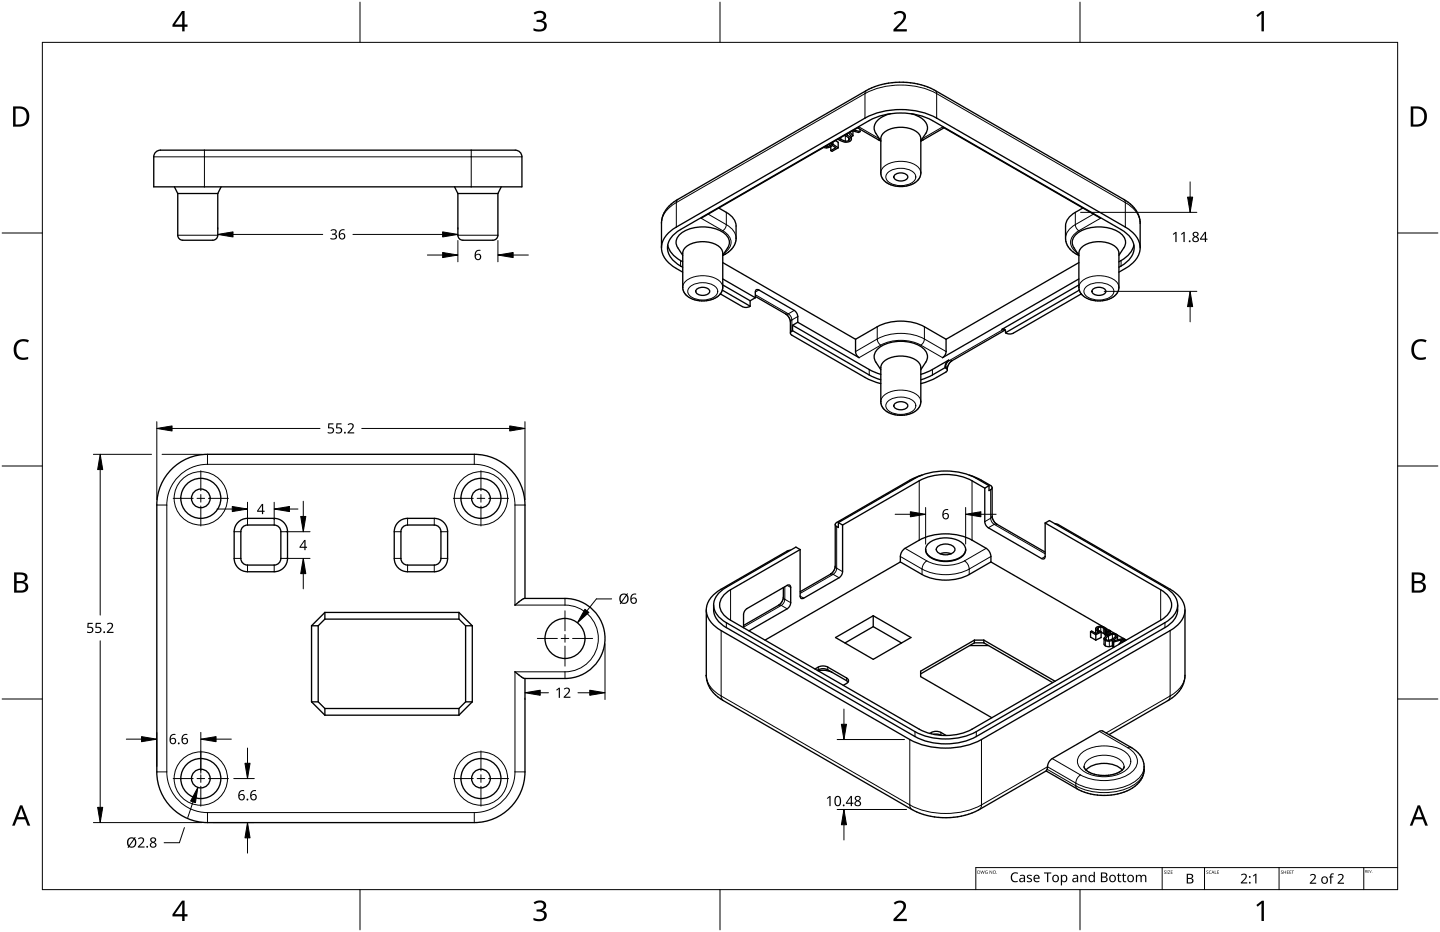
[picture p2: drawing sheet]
<svg xmlns="http://www.w3.org/2000/svg" width="432mm" height="279mm" viewBox="0 0 432 279" stroke-linecap="round" stroke-linejoin="round" font-family="sans-serif">
<g fill="none" stroke="#000" stroke-width=".4">
<path d="M254.5 39.9l.8 1.1M254.9 39.6l.9 1.1M255.6 39.2l1.8 .5 .5-.2M255.8 39.3v1.4M256 39l1.9 .5M257.2 38.3l6.9 4M257.6 38.1l-47.4 27.3M257.9 38.7v.8M264.9 39.9a8.7 8.7 0 0 1 10.4 0l.7 1.1 .1 .6v10.2a4.9 4.9 0 0 1-5.1 4.1l-3-.2a4.4 4.4 0 0 1-3.9-3.9v-10.2l.1-.6zM267 34.1a5.6 5.6 0 0 0-4.9 4.3l.3 1.2 1.7 2.7M273.2 34.1a5.6 5.6 0 0 1 4.9 4.3l-.3 1.2-1.7 2.7 7-4M282.6 38.1l47.4 27.3"/>
<path d="M46.7 45.6l1.4-.6h106.4a2 2 0 0 1 2 2v9h-110.4v-9zM52.3 56l1 2M53.3 58v12.5a1.5 1.5 0 0 0 1.5 1.5h9a1.5 1.5 0 0 0 1.5-1.5v-12.5M53.3 58h12M66.3 56l-1 2M136.3 56l1 2M137.3 58v12.5a1.5 1.5 0 0 0 1.5 1.5h9a1.5 1.5 0 0 0 1.5-1.5v-12.5M137.3 58h12M150.3 56l-1 2M249.1 43.9v1.2M249.1 43.9a2.44 2.44 0 0 1-2.1 .3M249.1 43.9l.5-.3 1 .7-1.5 .8"/>
<path d="M249.4 42.8v.5M249.4 43.3l-.9 .6h-1M249.8 42.6v.6M249.8 43.2l1.5 1.1M249.8 43.2l-.4 .1M250.6 42.1l.7 .6v1.6M251.3 41.7l.2 .2a2.85 2.85 0 0 0 3.7 .1l.1-.2M251.3 44.3l-1.8 1.1-.4-.3M253.3 40.6l.4 .2a.96 .96 0 0 1 .9 1.2 2.66 2.66 0 0 1-2.9-.5M253.7 40.3l.1 .1a2.32 2.32 0 0 1 1.5 1.4M255.3 40.9v.9M255.8 40.7l-.5 .3"/>
<path d="M268.3 52.4a2.87 2.87 0 0 1 3.8 .3 1.3 1.3 0 0 1-1.4 1.5l-1.6-.1a1 1 0 0 1-1-.6 1 1 0 0 1 .2-1.1zM198.4 74.3v-7.4a8.5 8.5 0 0 1 4.8-7.1l57.3-33 2.1-.9 2.5-.7 5.2-.6 5.1 .6 2.5 .8 2.1 .9 57.4 33.1a8.3 8.3 0 0 1 4.5 6.9v7.4M200.2 73.5a7.6 7.6 0 0 0 4.5 5M204.7 76.5l-1.5-2.2a3.1 3.1 0 0 1 1.1-4.4 11.6 11.6 0 0 1 13.5 .6 2.91 2.91 0 0 1 .4 3.8l-1.5 2.2M215.5 62.4l2.3 1.3a5 5 0 0 1 2.9 4v3.7M216.7 78.7l39.8 23M220.7 71.4a5.7 5.7 0 0 1-3.2 4.8l-.8 .4M323.5 76.5l-1.5-2.2a3.1 3.1 0 0 1 1.1-4.4 11.6 11.6 0 0 1 13.5 .6 2.91 2.91 0 0 1 .4 3.8l-1.5 2.2M323.5 78.7l-39.8 23M324.7 62.4l-2.3 1.3a5 5 0 0 0-2.9 4v3.7a5.7 5.7 0 0 0 3.3 4.8l.7 .4M340 73.5a7.6 7.6 0 0 1-4.5 5M204.7 80.1a6.9 6.9 0 0 1-4.5-6.5 7.1 7.1 0 0 1 3.9-4.8l56.5-32.7a20.9 20.9 0 0 1 19 0l56.6 32.7a6.1 6.1 0 0 1 3.7 6.8 8.3 8.3 0 0 1-4.4 4.5"/>
<path d="M204.7 81.6l-1.9-1.1a7 7 0 0 1-4.2-7.8l.7-1.4 1.1-1.4 2.4-1.8 56.6-32.7a23.8 23.8 0 0 1 21.5 0l56.5 32.7a7 7 0 0 1 4.3 7.7l-.7 1.5-1.1 1.4-1.6 1.2-2.8 1.7M208.9 86.7a2.87 2.87 0 0 1 3.8 .3 1.3 1.3 0 0 1-1.4 1.5l-1.6-.1a1 1 0 0 1-1-.6 1 1 0 0 1 .2-1.1zM216 88.1l6.6 3.8a2.34 2.34 0 0 0 2.3-.1M216.6 87l8.3 4.8M216.6 87l-.6 1.1M216.6 86.9l.1-11a4 4 0 0 0-3.9-3.2 8 8 0 0 0-7.7 2l-.4 1.2v10.3a4.9 4.9 0 0 0 5.3 4l2.3-.1a6 6 0 0 0 3.7-2M216.6 86.9v.1M216.7 83.6l9.8 5.7M216.7 85.4l8.2 4.8M224.9 90.2v1.6M226.5 88.9l9.2 5.3a3.2 3.2 0 0 1 1.3 2.3v3.4M226.5 89.3v-2l.3-.4 .5-.1 10.9 6.3a2.34 2.34 0 0 1 1 1.8v1.7"/>
<path d="M226.5 89.3l-1.6 .9M237.7 99.1l22.9 13.3 3.5 1.5M237.7 99.1l-.7 .8 .5 .6 22.5 13 4.1 1.5M237.7 97.5l22.9 13.3 3.5 1.4M237.7 97.5v1.6M239.2 96.6l18.4 10.6a2.34 2.34 0 0 1-1.1-1.8v-3.7M239.2 96.6l-1.5 .9M301.4 98.9l-16 9.3a3.2 3.2 0 0 0-1.3 2.3v.4M323.5 83.6l-40.9 23.6a2.34 2.34 0 0 0 1.1-1.8v-3.7M323.5 85.4l-23 13.3 .5-.1 .4 .2 .1 1M323.6 87l.6 1.1M323.6 87l-.1-11.1a4 4 0 0 1 3.9-3.2 8 8 0 0 1 7.7 2l.4 1.2v10.2a4.9 4.9 0 0 1-5.1 4.1l-3-.2a5.7 5.7 0 0 1-3.2-1.9"/>
<path d="M323.7 87l-22.2 12.8M324.2 88.1l-20.4 11.8a2.34 2.34 0 0 1-2.3-.1M327.7 86.7a2.87 2.87 0 0 1 3.8 .3 1.3 1.3 0 0 1-1.4 1.5l-1.6-.1a1 1 0 0 1-1-.6 1 1 0 0 1 .2-1.1zM256.5 101.7l6.5-3.7a15.6 15.6 0 0 1 14.2 0l6.5 3.7M264.1 110.8l-1.5-2.2a3.1 3.1 0 0 1 1.1-4.4 11.6 11.6 0 0 1 13.5 .6 2.91 2.91 0 0 1 .4 3.8l-1.5 2.2M264.9 108.5a8.7 8.7 0 0 1 10.4 0l.7 1.1 .1 .6v10.2a4.9 4.9 0 0 1-5.1 4.1l-3-.2a4.4 4.4 0 0 1-3.9-3.9v-10.2l.1-.6zM283.4 110.2a2.38 2.38 0 0 1 1.1-2.2l-5.4 3.1-3 1.1M283.4 110.2l-4.3 2.5-3 1.2M283.4 110.2l.7 .7-.5 .7-4 2.2-3.5 1.2M268.3 121a2.87 2.87 0 0 1 3.8 .3 1.3 1.3 0 0 1-1.4 1.5l-1.6-.1a1 1 0 0 1-1-.6 1 1 0 0 1 .2-1.1zM71.4 156.6a4 4 0 0 1 2.8-1.2h8a4 4 0 0 1 4 4v8a4 4 0 0 1-4 4h-8a4 4 0 0 1-4-4v-8a4 4 0 0 1 1.2-2.8zM72.8 158l1.4-.6h8a2 2 0 0 1 2 2v8a2 2 0 0 1-2 2h-8a2 2 0 0 1-2-2v-8z"/>
<path d="M119.4 156.6a4 4 0 0 1 2.8-1.2h8a4 4 0 0 1 4 4v8a4 4 0 0 1-4 4h-8a4 4 0 0 1-4-4v-8a4 4 0 0 1 1.2-2.8zM120.8 158l1.4-.6h8a2 2 0 0 1 2 2v8a2 2 0 0 1-2 2h-8a2 2 0 0 1-2-2v-8zM250.5 157.2v12.5a3.2 3.2 0 0 1-1.4 2.4M251.4 156.7l1.3 .7M252.7 157.4v14a2.34 2.34 0 0 1-1.1 1.8l-10.6 6.1-.8 .1-.3-.7v-13.9M276.5 142.4l-3.7 1.6-21.9 12.6-.4 .4v.5l.9 .6v-1.4M290.6 142.4l2.7 1.1 4 2.2 .2 .7-.9 .7v-1.5M295.3 146.3l-3.8-2.2a17.5 17.5 0 0 0-15.9 0l-22.9 13.3M295.3 146.3v10.1a2.34 2.34 0 0 0 1.1 1.8l16.5 9.4 .4-.2 .1-.6v-10M296.6 145.6l-3.8-2.2a20.3 20.3 0 0 0-18.4 0l-23 13.3M296.6 145.6l-1.3 .7M297.5 146.2v8.5a3.2 3.2 0 0 0 1.4 2.4l14.5 8.4"/>
<path d="M313.4 156.8l1.3-.7 34.6 20a6 6 0 0 1 3.6 6.6l-.6 1.2-.9 1.2-2.1 1.6-56.5 32.6a20.3 20.3 0 0 1-18.4 0l-56.6-32.6a6 6 0 0 1-3.6-6.6l.6-1.3 .9-1.2 2.1-1.5 20.9-12.1 1.2 .8M313.4 156.8l34.6 20a4.9 4.9 0 0 1 2.8 6.4l-1.4 1.8-1.4 .9-56.5 32.7a17.5 17.5 0 0 1-15.9 0l-56.5-32.7a4.9 4.9 0 0 1-2.8-6.4l1.4-1.7 1.4-1 20.8-12M316.3 157l1 .2 33.6 19.4a7 7 0 0 1 4.2 7.8l-.7 1.4-1.1 1.4-2.4 1.8-56.6 32.7a23.8 23.8 0 0 1-21.5 0l-56.6-32.7a7 7 0 0 1-4.2-7.7l1.2-2.2 2.1-1.9 20.7-12 1-.3M157.4 179.4v-28a15.2 15.2 0 0 0-15.2-15.2h-80a15.2 15.2 0 0 0-15.2 15.2v80a15.2 15.2 0 0 0 15.2 15.2h80a15.2 15.2 0 0 0 15.2-15.2v-28M234.9 176.2v2.8a3.2 3.2 0 0 1-1.4 2.4l-10.5 6.1M249.1 172.1l-9.2 5.3M249.1 172.1h.1M270 168.5v-1.7a3.1 3.1 0 0 1 1.4-2.4l4.2-2.5a17.5 17.5 0 0 1 15.9 0l4.2 2.5a3.1 3.1 0 0 1 1.4 2.4v1.7M270 168.5l6.5 3.7a15.6 15.6 0 0 0 14.1 0l6.5-3.7M270 168.5l-40.6 23.4M277.6 164.7a3.4 3.4 0 0 0 2.9 3.2 8.1 8.1 0 0 0 8.7-1.8l.4-1.4M278.4 163a8.7 8.7 0 0 1 10.3 0 2.6 2.6 0 0 1-1.3 4.4 8.9 8.9 0 0 1-9-.9 2.28 2.28 0 0 1 0-3.5z"/>
<path d="M281.1 163.9a3.8 3.8 0 0 1 5.2 .4 1.74 1.74 0 0 1-2 2 2.96 2.96 0 0 1-3.5-1.6zM281.9 166a4.5 4.5 0 0 1 3.3 0M297.1 168.5l33.7 19.4M93.4 187.6h2M93.4 187.6v22.8M95.4 187.6v22.8M97.4 185.6l-2 2M97.4 183.6v2M97.4 183.6h40.2M97.4 183.6l-4 4M97.4 185.6h40.2M137.6 183.6v2"/>
<path d="M137.6 185.6l2 2M137.6 183.6l4 4M139.6 187.6h2M139.6 187.6v22.8M141.6 187.6v22.8M154.4 181.4h.1M154.4 181.4l2.8-2h12.2a12 12 0 0 1 12 12 12 12 0 0 1-12 12h-12.2l-2.8-2M211.8 182.8v19.7a8.9 8.9 0 0 0 5.1 7.5l56.7 32.8 2.5 1.1 2.7 .8 3.1 .4h3.5l3.4-.6 2.9-.9 22-12.5 .4-.7a3.4 3.4 0 0 1 1.4-3l14.7-8.3 8.9 5a6.9 6.9 0 0 1 4 5.8v.8a7.7 7.7 0 0 1-6 6.8l-2.4 .6-2.8 .3h-2.8l-2.7-.5-3-1.2-9.7-5.6M214 181.4a6.5 6.5 0 0 0 3.8 6.7l56.6 32.7a20.3 20.3 0 0 0 18.4 0l56.5-32.7a6.5 6.5 0 0 0 3.8-6.7M223 188.2v-3.9a2.35 2.35 0 0 1 1-1.9l12.3-7h.5l.3 .4v4.9a2.34 2.34 0 0 1-1.1 1.8l-11.4 6.6M250.5 191.1l11.4-6.5 11.3 6.5-11.3 6.6zM261.9 187.9l-8.5 4.9"/>
<path d="M261.9 187.9l8.4 4.9M261.9 184.6v3.3M290.8 193.5h5.6M292.2 191.9l-16.1 9.3v1.6l21.3 12.4M292.2 192.7h2.8M292.2 191.9h2.8M292.2 192.7l-16.1 9.3M292.2 191.9v.8M295 191.9l21.4 12.3M295 191.9v.8M295 192.7l20.7 11.9M327 189.4v1.6l1.6 .9"/>
<path d="M327 189.4l.3-.2 1.3 .7M327 189.4l1.6 .9M328.5 188.5v1.4M328.6 188.5l.2 .4 .8 .5-1 .5M328.6 190.3v1.6M330.2 189.5v1.6l-1.6 .8M330.2 189.5l-1.6 .8M330.2 189.6l.8 .4 .5 .5M330.8 187.9a1.65 1.65 0 0 0-2.3 .6M330.8 187.9l.8 .4M331.1 191.5v1.6a1.75 1.75 0 0 0 2.5 .5M331.5 188.8l-.3-.3a1.27 1.27 0 0 0-2.1 .2l1.1 .8"/>
<path d="M331.5 188.8v1.7M331.5 188.3l1.1 .7M331.6 188.3l.2 .3M331.7 191.2l.2-.2a2.31 2.31 0 0 1 2.7-.6 1.93 1.93 0 0 1-1.8 1.5l-.4 .1a.53 .53 0 0 1-.7-.1 .53 .53 0 0 1 0-.7zM331.8 188.6v1.7l-.3 .2M331.8 188.6l-.3 .2M332.2 189.2v1.2M332.2 190.4l-.8 .5-.3 .6M332.6 189l.4 .2M332.6 189l-.4 .2M333 189.2l1.4 .8M333 189.2a.47 .47 0 0 1-.8 0"/>
<path d="M333 189.2v.8M333 190l-.8 .4M333 190l1.2-.1 .8 .4M333.6 192.2v1.7l.3 .2v-1.6M333.6 192.2l.3 .3M335 190.3l2.7 1.6M335 190.3l.1 .3M335.1 190.6a2.78 2.78 0 0 1-4 1.1v-.2M335.1 190.6v1.2M336.7 191.7l-1.2 1.5M336.7 191.7l-2.8 .8M336.7 191.7h.1"/>
<path d="M336.8 191.4l-3.2 .8M337.2 192.2v-.6l-.7 1M355.3 182.8v19.6a9 9 0 0 1-5 7.6l-17.8 10.2M93.4 210.4l4 4M93.4 210.4h2M95.4 210.4l2 2M97.4 212.4v2M97.4 214.4h40.2M97.4 212.4h40.2M137.6 212.4v2M139.6 210.4l-2 2M139.6 210.4h2"/>
<path d="M141.6 210.4l-4 4M154.4 201.4h.1M244.4 200.6a3.6 3.6 0 0 1 3.5-.8l6 3.4a.86 .86 0 0 1 .5 .9 .86 .86 0 0 1-.5 .8l-1 .6M245.1 201a3.1 3.1 0 0 1 3.1-.2l6.1 3.7M245.3 201.1a6.3 6.3 0 0 1 4.3 .5M278.8 219.9a3.2 3.2 0 0 1 3.3-.3l1.6 .9M280 220.1h1.1l1.1 .3M325.1 229.9l.6 1M336.5 230.9a8.4 8.4 0 0 0-10.9 0M337.1 229.9l-.5 .9-1.1 .7-1.5 .6-1.8 .3-3.6-.2-1.6-.5-1.3-.8"/>
<circle cx="60.2" cy="149.4" r="2.8"/>
<circle cx="60.2" cy="149.4" r="6"/>
<circle cx="144.2" cy="149.4" r="2.8"/>
<circle cx="144.2" cy="149.4" r="6"/>
<circle cx="169.4" cy="191.4" r="6"/>
<circle cx="60.2" cy="233.4" r="2.8"/>
<circle cx="60.2" cy="233.4" r="6"/>
<circle cx="144.2" cy="233.4" r="2.8"/>
<circle cx="144.2" cy="233.4" r="6"/>
</g>
<g fill="none" stroke="#000" stroke-width=".3">
<path d="M257.6 38.1l6.1 3.5M259.4 28.1a23.8 23.8 0 0 1 21.5 0M259.4 28.1l-56.6 32.6M259.4 28.1v7.3M259.8 27.1l-.4 1M280.5 27.1l.4 1M280.9 28.1v7.3M280.9 28.1l56.5 32.6M282.6 38.1l-6 3.5M46.1 47h110.4M61.3 45v11M141.3 45v11"/>
<path d="M203.2 59.8l-.4 .9M248.8 43.1v.6M252.1 41.2v.5M253.5 40.7v1.6M254.1 40.1v.5M254.5 41.3v.9M255.3 40.9v.7M263.4 41.9h.5M266.4 51.6a6.4 6.4 0 0 1 7.9 .4 1.89 1.89 0 0 1-1 2.9 6.4 6.4 0 0 1-7.3-.8 1.7 1.7 0 0 1 .4-2.5zM276.1 51.8a4 4 0 0 0-3.9-3.2 8 8 0 0 0-7.7 2l-.4 1.2M276.9 41.9h-.6M337 59.8l.4 .9"/>
<path d="M53.3 70.5h12M137.3 70.5h12M202.8 60.7a7.8 7.8 0 0 0-4.4 6.2M202.8 60.7v7.4M204.1 78.1v1.6M210.2 65.4l6.5 3.8M212.3 64.2l5.5 3.1M216.7 69.2a3.6 3.6 0 0 1 1.8 5.4l-1.3 1.2M217.5 76.2h-.6M217.8 67.3a5 5 0 0 1 2.9 4.1M217.8 63.7v3.6M217.8 67.3a2.34 2.34 0 0 1-1.1 1.9"/>
<path d="M322.4 63.7v3.6M322.4 67.3a4.8 4.8 0 0 0-2.9 4.1M322.4 67.3a2.34 2.34 0 0 0 1.1 1.9M322.8 76.2h.5M323.5 69.2a3.6 3.6 0 0 0-1.8 5.4l1.3 1.2M327.9 64.2l-5.5 3.1M330 65.4l-6.5 3.8M336.2 78.1v1.6M337.4 60.7v7.4M337.4 60.7a7.8 7.8 0 0 1 4.5 6.2M207 85.9a6.4 6.4 0 0 1 7.9 .4 1.89 1.89 0 0 1-1 2.9 6.4 6.4 0 0 1-7.3-.8 1.7 1.7 0 0 1 .4-2.5zM216.7 86.1a4 4 0 0 0-3.9-3.2 8 8 0 0 0-7.7 2l-.4 1.2"/>
<path d="M226.5 88.4l9.9 5.7M227.6 86.9l-1.1 .6M236.4 94.1l-.8 .1M236.4 94.1a2.35 2.35 0 0 1 1.1 1.8M237.5 95.9l-.5 .6M237.5 95.9v3.4M238.2 93.1l-1.8 1M239.2 94.9l-1.7 1M263 98v3.6M277.2 98v3.6M300.5 98.7l.2 .2M300.7 98.9l-16 9.2"/>
<path d="M300.7 98.9h.7M301.3 98.7l-.6 .2M325.8 85.9a6.4 6.4 0 0 1 7.9 .4 1.89 1.89 0 0 1-1 2.9 6.4 6.4 0 0 1-7.3-.8 1.7 1.7 0 0 1 .4-2.5zM335.5 86.1a4 4 0 0 0-3.9-3.2 8 8 0 0 0-7.7 2l-.4 1.2M260.6 110.8v1.6M263 101.6a2.34 2.34 0 0 0 1.1 1.9M263 101.6a15.6 15.6 0 0 1 14.2 0M263 101.6l-6.5 3.8M264.1 103.5l-6.5 3.7M264.1 103.5a13.3 13.3 0 0 1 12 0M276.1 103.5l6.5 3.7M277.2 101.6l6.5 3.8"/>
<path d="M277.2 101.6a2.34 2.34 0 0 1-1.1 1.9M279.6 110.8v1.6M283.4 109.8l.2 .1M283.6 109.9l.5 .6M283.6 109.9v.4M284.5 108l.2 .1M284.7 108.1a2.34 2.34 0 0 0-1.1 1.8M284.7 108.1l.7 .1M62.2 139.2a12.2 12.2 0 0 0-12.2 12.2M62.2 139.2h80M62.2 136.2v3M142.2 136.2v3"/>
<path d="M142.2 139.2a12.2 12.2 0 0 1 12.2 12.2M266.4 120.2a6.4 6.4 0 0 1 7.9 .4 1.89 1.89 0 0 1-1 2.9 6.4 6.4 0 0 1-7.3-.9 1.7 1.7 0 0 1 .4-2.4zM276.1 120.4a4 4 0 0 0-3.9-3.2 8 8 0 0 0-7.7 2l-.4 1.2M47 151.4h3M50 151.4v80M70.2 159.4h2M74.2 155.4v2M82.2 155.4v2M84.2 159.4h2M118.2 159.4h2M122.2 155.4v2M130.2 155.4v2"/>
<path d="M132.2 159.4h2M154.4 151.4v30h15M154.4 151.4h3M250.9 157.9v12.4M275.6 144.1v17.8M291.5 144.1v17.8M297.1 155.4l-1.8 1M297.1 146.8v8.6M297.1 155.4a2.34 2.34 0 0 0 1 1.8M297.5 154.7l-.4 .7M298.1 157.2l15.3 8.8M298.1 157.2l-1.7 1"/>
<path d="M298.9 157.1l-.8 .1M70.2 167.4h2M74.2 169.4v2M82.2 169.4v2M84.2 167.4h2M118.2 167.4h2M122.2 169.4v2M130.2 169.4v2M132.2 167.4h2M169.4 179.4v2M219.1 176.8v9.1M234.9 179l.4 .7"/>
<path d="M235.3 179.7a2.34 2.34 0 0 1-1 1.8M235.3 175.9v3.8M235.3 179.7l1.8 1M236 175.5l1.1 .6M239.9 178.7l1.1 .6M249.1 172.1l.7 .1M249.8 172.2l-9.9 5.7M249.8 172.2l1.8 1M250.5 169.7l.4 .6M250.9 170.3a2.34 2.34 0 0 1-1.1 1.9M250.9 170.3l1.8 1.1M270 166.8l6.5 3.8"/>
<path d="M271.4 164.4l6.5 3.7M276.5 170.6a15.6 15.6 0 0 0 14.1 0M276.5 170.6v1.6M277.9 168.1a3.1 3.1 0 0 0-1.4 2.5M289.2 168.1a12.5 12.5 0 0 1-11.3 0M289.2 168.1a3.1 3.1 0 0 1 1.4 2.5M290.6 170.6v1.6M295.7 164.4l-6.5 3.7M297.1 166.8l-6.5 3.8M313.4 166.8l-1.1 .6M348 176.8v9.1M169.4 181.4a10 10 0 0 1 10 10 10 10 0 0 1-10 10"/>
<path d="M216.2 189v19.6M217.8 186.7v1.4M233.5 181.4l.8 .1M234.3 181.5l1.7 1M234.3 181.5l-11.3 6.5M245.4 200v.8M248.2 200v.8M328.6 188.5v1.4M329.1 189.1v.6M329.4 188.2v.7M330.1 188v1.3M330.9 188.2v1.7"/>
<path d="M331.2 188.5v1.7M331.5 192v1.6M331.6 191.3v.3M332.3 189.4v.9M332.4 190.7v1.2M332.6 189.4v.8M332.6 192.2v1.6M332.8 189.3v.8M333.6 190.2v1.3M334.1 191.7v.4M334.4 190.3v.7M335.1 190.8v1"/>
<path d="M336.1 191.9v.5M349.3 186.7v1.4M350.9 189v19.6M169.4 201.4h-15v30M169.4 201.4v2M211.8 202.4a7.5 7.5 0 0 0 4.4 6.2M216.2 208.6l56.6 32.7M216.2 208.6l.2 .9 .5 .5M253.9 203.2v.9M274.4 219.3v1.5M279.3 219.6v.4M282.1 219.6v.8"/>
<path d="M292.8 219.3v1.5M329.7 219.3l8.4 4.9M350.9 208.6l-19.2 11.1M350.9 208.6l-.2 .9-.4 .5M355.3 202.4a7.5 7.5 0 0 1-4.4 6.2M47 231.4h3M50 231.4a12.2 12.2 0 0 0 12.2 12.2M154.4 231.4h3M154.4 231.4a12.2 12.2 0 0 1-12.2 12.2M272.8 221.7v19.6M294.3 221.7v19.6M314 230.6l8.6 5"/>
<path d="M315.5 227.4l8.5 4.9M322.6 235.6l.4 .9M322.6 234.8v.8M322.6 234.8l-8.5-4.9-19.8 11.4M324 226.1a11.4 11.4 0 0 1 14.2 0 3.3 3.3 0 0 1-1.5 5.4 11.7 11.7 0 0 1-12.7-1.1 2.97 2.97 0 0 1 0-4.3zM324 232.3a3.1 3.1 0 0 0-1.4 2.5M325.1 229.9a4.7 4.7 0 0 1 4.9-3.4 7.4 7.4 0 0 1 6.7 2.2l.4 1.2M338.1 224.2a4.3 4.3 0 0 1 2.2 6.3 12.5 12.5 0 0 1-11 3.4l-3.2-.7-2.1-.9M339.1 224.1l-1 .1M343.1 230.7a6.9 6.9 0 0 1-5.2 5.7 18.9 18.9 0 0 1-15.3-.8M343.1 229.9a5.4 5.4 0 0 1-3.1 4.6 18.6 18.6 0 0 1-17.4 .3M62.2 243.6h80"/>
<path d="M62.2 243.6v3M142.2 243.6v3M272.8 241.3l.2 .8 .4 .6M272.8 241.3a23.8 23.8 0 0 0 21.5 0M294.3 241.3l-.2 .8-.4 .6"/>
<circle cx="60.2" cy="149.4" r="8"/>
<circle cx="144.2" cy="149.4" r="8"/>
<circle cx="60.2" cy="233.4" r="8"/>
<circle cx="144.2" cy="233.4" r="8"/>
</g>
<g fill="none" stroke="#000" stroke-width=".3">
<path d="M51.9 149.4h6M59.1 149.4h2.3M60.2 141.1v6M60.2 148.3v2.2M60.2 151.7v6M62.5 149.4h6M135.9 149.4h6M143.1 149.4h2.3M144.2 141.1v6M144.2 148.3v2.2M144.2 151.7v6M146.5 149.4h6"/>
<path d="M161.1 191.4h6M168.3 191.4h2.3M169.4 183.1v6M169.4 190.3v2.2M169.4 193.7v6M171.7 191.4h6M51.9 233.4h6M59.1 233.4h2.3M60.2 225.1v6M60.2 232.3v2.2M60.2 235.7v6M62.5 233.4h6"/>
<path d="M135.9 233.4h6M143.1 233.4h2.3M144.2 225.1v6M144.2 232.3v2.2M144.2 235.7v6M146.5 233.4h6"/>
</g>
<g fill="none" stroke="#000" stroke-width=".3">
<path d="M356.9 54.5v4.6M65.3 68.2v.5M69.9 70.3h26.9M105.8 70.3h26.9M128.2 76.5h4.5M137.3 68.2v.5M137.3 72.1v6.4M149.3 72.1v6.4M153.9 76.5h4.5M324 63.7h34.9M331.1 87.3h27.8M356.9 91.9v4.6"/>
<path d="M28 136.2h17.4M47 126.4v23.4M48.6 136.2h12M51.6 128.4h44.4M108.5 128.4h44.3M157.4 126.4v23.4M30 140.8v43.6M65.1 152.6h4.5M74.2 150.6v5.2M82.2 150.6v5.2M85.8 159.4h7.2M86.8 152.6h2.5"/>
<path d="M90.9 150.3v4.5M268.4 154.2h4.6M277.6 152.1v11M289.6 152.1v11M294.1 154.2h4.6M85.8 167.4h7.2M90.9 172v4.5M183.4 179.5h-4.6l-2.8 3.6M30 192.1v49.9M181.4 193v16.7M47 219.6v10.2M60.2 219.6v12.2"/>
<path d="M157.4 209.3v.4M162 207.7h2.5M173.3 207.7h3.5M253.1 212.6v4.5M37.9 221.6h4.5M64.8 221.6h4.6M70.1 233.4h6.1M74.2 224.3v4.5M251 221.7h20.2M28 246.6h32.6M55.3 248.1l-1.5 4.5h-4.6M57.9 240.4l-1.6 4.7"/>
<path d="M63.8 246.6h12.4M74.2 251.2v4.5M251 242.7h20.8M253.1 247.2v4.6"/>
</g>
<g fill="#000" stroke="#000" stroke-width=".3">
<path d="M356.1 59.1h1.5l-.7 4.6zM65.3 70.3l4.6-.8v1.5zM132.7 75.7l4.6 .8-4.6 .7zM132.7 69.5l4.6 .8-4.6 .7zM149.3 76.5l4.6-.8v1.5zM356.9 87.3l.7 4.6h-1.5zM47 128.4l4.6-.7v1.5zM152.8 127.7l4.6 .7-4.6 .8zM30 136.2l.8 4.6h-1.5zM69.6 151.8l4.6 .8-4.6 .8zM82.2 152.6l4.6-.8v1.6zM90.2 154.8h1.5l-.8 4.6z"/>
<path d="M273 153.4l4.6 .8-4.6 .7zM289.6 154.2l4.5-.8v1.5zM90.9 167.4l.8 4.6h-1.5zM175.4 182.6l1.2 1-3.4 3.1zM157.4 207.7l4.6-.8v1.5zM176.8 206.9l4.6 .8-4.6 .7zM252.3 217.1h1.5l-.7 4.6zM42.4 220.8l4.6 .8-4.6 .8zM60.2 221.6l4.6-.8v1.6zM73.5 228.8h1.5l-.8 4.6zM29.3 242h1.5l-.8 4.6zM59.3 236.1l-.7 4.5-1.4-.4z"/>
<path d="M74.2 246.6l.8 4.6h-1.5zM253.1 242.7l.7 4.5h-1.5z"/>
</g>
<g fill="#000">
<path d="M99.1 69a1 1 0 0 1 1.2-.4 1 1 0 0 1 .6 1.2l-.5 .4a.86 .86 0 0 1 .7 1.1 .86 .86 0 0 1-1.2 .5l-.8-.1v-.4l.6 .2a.63 .63 0 0 0 1-.5 .63 .63 0 0 0-.9-.6h-.3v-.3a.63 .63 0 0 0 .9-.2 .63 .63 0 0 0-.1-.9l-1 .3zM351.7 70.2l.8-.7h.3v3.1h-.4l.1-2.7-.6 .5zM354.1 70.2l.8-.7h.3v3.1h-.3v-2.7l-.6 .5zM98.5 126.9h1.5v.3h-1.2l-.1 .9a1.04 1.04 0 0 1 1.5 1 1.04 1.04 0 0 1-1.6 .8l-.3-.1v-.3l.3 .1a.71 .71 0 0 0 1.2-.4 .71 .71 0 0 0-1-.8l-.5-.1zM100.9 126.9h1.5v.3h-1.2l-.1 .9a1.04 1.04 0 0 1 1.5 1 1.04 1.04 0 0 1-1.6 .8l-.3-.1v-.3l.4 .1a.71 .71 0 0 0 1.1-.5 .71 .71 0 0 0-1-.7l-.4-.1zM104.2 127.2a1.05 1.05 0 0 1 1.7 0 1.05 1.05 0 0 1-.4 1.6l-.8 .8h1.5v.3h-2v-.3l1.1-1.1a.72 .72 0 0 0 .3-1.1 .72 .72 0 0 0-1.2 .1zM26.3 186.7h1.5v.4h-1.2l-.1 .8a1.04 1.04 0 0 1 1.5 1 1.04 1.04 0 0 1-1.6 .8l-.3-.1v-.3l.4 .1a.71 .71 0 0 0 1.1-.4 .71 .71 0 0 0-1-.8l-.4-.1zM28.7 186.7h1.5v.4h-1.2v.8a1.04 1.04 0 0 1 1.4 1 1.04 1.04 0 0 1-1.5 .8l-.4-.1v-.3l.4 .1a.71 .71 0 0 0 1.1-.4 .71 .71 0 0 0-1-.8l-.4-.1zM32.1 187a1.05 1.05 0 0 1 1.7 0 1.05 1.05 0 0 1-.5 1.6l-.8 .8h1.5v.3h-2v-.3l1.1-1.1a.72 .72 0 0 0 .3-1.1 .72 .72 0 0 0-1.1 .1zM166.8 206.8l.8-.6h.3v3h-.4l.1-2.6-.6 .5zM169.1 206.5a1.05 1.05 0 0 1 1.7-.1 1.05 1.05 0 0 1-.5 1.7l-.8 .8h1.5v.3h-2v-.3l1.1-1.1a.72 .72 0 0 0 .3-1.2 .72 .72 0 0 0-1.1 .1zM41.4 251.4a1.05 1.05 0 0 1 1.7-.1 1.05 1.05 0 0 1-.5 1.7l-.8 .8h1.5v.3h-2v-.3l1.1-1.1a.72 .72 0 0 0 .4-1.2 .72 .72 0 0 0-1.2 .1z"/>
<path d="M247.9 239.3l.9-.7h.3v3.1h-.4v-2.7l-.6 .5z"/>
<path d="M102 69l.5-.2a.52 .52 0 0 1 .8 .3 1.03 1.03 0 0 0-1.4 1.1 .97 .97 0 0 1 1.5 .3 .97 .97 0 0 1-.5 1.4 .97 .97 0 0 1-1.3-.9v-1.1zM101.9 70.8a.66 .66 0 0 0 1.3 0 .66 .66 0 0 0-1.3 0z"/>
<path d="M142.7 75.2l.5-.3a.52 .52 0 0 1 .9 .3 1.03 1.03 0 0 0-1.4 1.2 .97 .97 0 0 1 1.5 .3 .97 .97 0 0 1-.6 1.4 .97 .97 0 0 1-1.2-.9v-1.1zM142.6 77a.7 .7 0 0 0 1.4 0 .7 .7 0 0 0-1.4 0z"/>
<path d="M357.7 69.8a.85 .85 0 0 1 1.3-.3 .85 .85 0 0 1 .1 1.3l-.3 .2a.9 .9 0 0 1 .6 1.2 .9 .9 0 0 1-1.3 .4 .82 .82 0 0 1-.6-.9 .82 .82 0 0 1 .6-.7l-.5-.6zM357.9 71.8a.6 .6 0 0 0 1.2 0 .6 .6 0 0 0-1.2 0zM358 70.3a.51 .51 0 0 0 1 0 .51 .51 0 0 0-1 0z"/>
<path d="M361.3 69.5h.3v2h.5v.4h-.5v.7h-.3v-.7h-1.5v-.3zM361.3 69.9l-1.1 1.6h1.1z"/>
<path d="M78.5 151.1h.4v2h.4v.3h-.4v.7h-.4v-.7h-1.4v-.3zM78.5 151.5l-1 1.6h1z"/>
<path d="M283 152.9l.5-.2a.52 .52 0 0 1 .8 .3 1.03 1.03 0 0 0-1.3 1.1 .97 .97 0 0 1 1.4 .3 .97 .97 0 0 1-.5 1.4 .97 .97 0 0 1-1.3-.9v-1.1zM282.9 154.7a.66 .66 0 0 0 1.3 0 .66 .66 0 0 0-1.3 0z"/>
<path d="M91.2 161.9h.4v2h.5v.3h-.5v.7h-.3v-.7h-1.5v-.3zM91.3 162.3l-1.1 1.6h1.1z"/>
<path d="M186.1 178.3l.8-.4 1 .2 .2-.3 .2 .2-.2 .3a1.56 1.56 0 0 1 .2 2.1 1.56 1.56 0 0 1-2 .4l-.2 .3-.2-.1 .2-.4a2.01 2.01 0 0 1 0-2.3zM187.9 178.6l-1.4 2a1.2 1.2 0 0 0 1.5-.4 1.2 1.2 0 0 0-.1-1.6zM186.4 178.5v.1a1.8 1.8 0 0 0-.1 1.7l1.4-1.9-.7-.1z"/>
<path d="M189.4 178.3l.5-.3a.52 .52 0 0 1 .9 .3 1.03 1.03 0 0 0-1.4 1.2 .97 .97 0 0 1 1.5 .2 .97 .97 0 0 1-.6 1.4 .97 .97 0 0 1-1.2-.8l-.1-1.2zM189.3 180.1a.7 .7 0 0 0 1.4 0 .7 .7 0 0 0-1.4 0z"/>
<path d="M51.3 220.3l.4-.2a.52 .52 0 0 1 .9 .3 1.03 1.03 0 0 0-1.4 1.1 .97 .97 0 0 1 1.5 .3 .97 .97 0 0 1-.5 1.4 .97 .97 0 0 1-1.3-.9v-1.1zM51.2 222.2a.66 .66 0 0 0 1.3 0 .66 .66 0 0 0-1.3 0z"/>
<path d="M54.8 220.3l.5-.2a.52 .52 0 0 1 .9 .3 1.03 1.03 0 0 0-1.4 1.1 .97 .97 0 0 1 1.5 .3 .97 .97 0 0 1-.6 1.4 .97 .97 0 0 1-1.2-.9v-1.1zM54.8 222.2a.66 .66 0 0 0 1.3 0 .66 .66 0 0 0-1.3 0z"/>
<path d="M71.9 237.2l.4-.3a.52 .52 0 0 1 .9 .3 1.03 1.03 0 0 0-1.4 1.2 .97 .97 0 0 1 1.5 .2 .97 .97 0 0 1-.5 1.4 .97 .97 0 0 1-1.3-.8v-1.2zM71.8 239a.66 .66 0 0 0 1.3 0 .66 .66 0 0 0-1.3 0z"/>
<path d="M75.4 237.2l.5-.3a.52 .52 0 0 1 .9 .3 1.03 1.03 0 0 0-1.4 1.2 .97 .97 0 0 1 1.5 .2 .97 .97 0 0 1-.6 1.4 .97 .97 0 0 1-1.2-.8v-1.2zM75.4 239a.66 .66 0 0 0 1.3 0 .66 .66 0 0 0-1.3 0z"/>
<path d="M256.4 238.9a.85 .85 0 0 1 1.3-.3 .85 .85 0 0 1 .1 1.3l-.3 .2a.9 .9 0 0 1 .6 1.2 .9 .9 0 0 1-1.3 .4 .82 .82 0 0 1-.6-.8 .82 .82 0 0 1 .6-.8l-.5-.6zM256.6 240.9a.6 .6 0 0 0 1.2 0 .6 .6 0 0 0-1.2 0zM256.7 239.4a.51 .51 0 0 0 1 0 .51 .51 0 0 0-1 0z"/>
<path d="M38.4 251.4l.9-.4 .9 .2 .2-.3 .3 .2-.2 .3a1.56 1.56 0 0 1 .2 2.1 1.56 1.56 0 0 1-2 .4l-.2 .3-.3-.1 .3-.4a2.01 2.01 0 0 1-.1-2.3zM40.3 251.7l-1.4 1.9a1.2 1.2 0 0 0 1.5-.3 1.2 1.2 0 0 0-.1-1.6zM38.8 251.6l-.1 .1a1.8 1.8 0 0 0 0 1.7l1.3-1.9-.6-.1z"/>
<path d="M45.2 251.3a.85 .85 0 0 1 1.2-.3 .85 .85 0 0 1 .1 1.3l-.2 .2a.9 .9 0 0 1 .5 1.2 .9 .9 0 0 1-1.3 .4 .82 .82 0 0 1-.6-.8 .82 .82 0 0 1 .6-.8l-.5-.5zM45.3 253.3a.6 .6 0 0 0 1.2 0 .6 .6 0 0 0-1.2 0zM45.4 251.8a.51 .51 0 0 0 1 0 .51 .51 0 0 0-1 0z"/>
<path d="M250.6 238.8a1.1 1.1 0 0 1 1.3 .1 1.1 1.1 0 0 1 .3 1.2 1.11 1.11 0 0 1-1 1.6 1.11 1.11 0 0 1-1-1.6zM250.8 239.1a1.66 1.66 0 0 0 .4 2.3 1.54 1.54 0 0 0 0-2.5z"/>
<path d="M255.1 238.6h.4v2h.4v.4h-.4v.7h-.4v-.7h-1.4v-.3zM255.1 239l-1.1 1.6h1.1z"/>
<circle cx="356.7" cy="72.3" r=".27"/>
<circle cx="103.4" cy="129.7" r=".27"/>
<circle cx="31.3" cy="189.5" r=".27"/>
<circle cx="53.6" cy="222.9" r=".27"/>
<circle cx="74.2" cy="239.7" r=".27"/>
<circle cx="44.1" cy="253.9" r=".27"/>
<circle cx="253" cy="241.5" r=".27"/>
</g>
<path d="M12.7 12.7h406.4v254h-406.4z" fill="none" stroke="#000" stroke-width=".3"/>
<path d="M107.9 .6v12.1M215.9 .6v12.1M323.8 .6v12.1M.6 69.9h12.1M419.1 69.9h12.1M.6 139.7h12.1M419.1 139.7h12.1M.6 209.6h12.1M419.1 209.6h12.1M107.9 266.7v12.1M215.9 266.7v12.1M323.8 266.7v12.1" fill="none" stroke="#000" stroke-width=".3"/>
<g fill="#000">
<path d="M160 3.9a2.36 2.36 0 0 1 3.7 .5 1.49 1.49 0 0 1-1.2 1.8 1.62 1.62 0 0 1 1.5 1.8 1.62 1.62 0 0 1-1.8 1.4l-2.2-.3v-.7a2.16 2.16 0 0 0 3.2-.5 1.23 1.23 0 0 0-1.7-1.3h-.6v-.7a1.55 1.55 0 0 0 2.1-1.1 1.51 1.51 0 0 0-2.6-.4zM268 4a2.07 2.07 0 0 1 2.1-.8 2.07 2.07 0 0 1 1.6 1.7 4 4 0 0 1-1.6 2.6l-1.2 1.2h3v.7h-4v-.6l1.6-1.6a2.6 2.6 0 0 0 1.2-2.9 1.64 1.64 0 0 0-2.3 .2zM376.7 4.6l1.7-1.3h.6v6.1h-.7v-5.3l-1.2 1zM4.9 102.5a3.4 3.4 0 0 1 3.8-.5l-.3 .7a2.3 2.3 0 0 0-2.7 .1 2.3 2.3 0 0 0-.8 2.5 2.15 2.15 0 0 0 3.2 1.8l.4-.1v.7a3 3 0 0 1-3.5-.4 3 3 0 0 1-.8-3.4zM424 102.5a3.4 3.4 0 0 1 3.8-.5l-.3 .7a2.3 2.3 0 0 0-2.7 .1 2.3 2.3 0 0 0-.8 2.5 2.15 2.15 0 0 0 3.2 1.8l.4-.1v.7a3 3 0 0 1-3.5-.4 3 3 0 0 1-.8-3.4zM160 270.6a2.36 2.36 0 0 1 3.7 .5 1.49 1.49 0 0 1-1.2 1.8 1.62 1.62 0 0 1 1.5 1.8 1.62 1.62 0 0 1-1.8 1.4l-2.2-.3v-.7a2.16 2.16 0 0 0 3.2-.5 1.23 1.23 0 0 0-1.7-1.3h-.6v-.7a1.55 1.55 0 0 0 2.1-1.1 1.51 1.51 0 0 0-2.6-.4zM268 270.7a2.07 2.07 0 0 1 2.1-.8 2.07 2.07 0 0 1 1.6 1.7 4 4 0 0 1-1.6 2.6l-1.2 1.2h3v.7h-4v-.6l1.6-1.6a2.6 2.6 0 0 0 1.2-2.9 1.64 1.64 0 0 0-2.3 .2zM376.7 271.3l1.7-1.3h.6v6.1h-.7v-5.3l-1.2 1z"/>
<path d="M54.6 3.3h.8v4.1h.8v.6h-.8v1.4h-.8v-1.4h-2.9v-.6zM54.6 4.1l-2.2 3.3h2.2z"/>
<path d="M3.9 31.9h1.9a3 3 0 0 1 3 3.1 3 3 0 0 1-3.2 3h-1.7zM4.7 32.6v4.7h.8a2.39 2.39 0 0 0 2.5-2.1 2.39 2.39 0 0 0-2-2.6z"/>
<path d="M423 31.9h1.9a3 3 0 0 1 3 3.1 3 3 0 0 1-3.2 3h-1.7zM423.8 32.6v4.7h.8a2.39 2.39 0 0 0 2.5-2.1 2.39 2.39 0 0 0-2-2.6z"/>
<path d="M4.2 171.6h1.8a1.71 1.71 0 0 1 2.2 1.8 1.39 1.39 0 0 1-1.1 1.1 1.64 1.64 0 0 1 1.3 2 1.64 1.64 0 0 1-2 1.2h-2.2zM5 174.8v2.2h1.2a1.15 1.15 0 0 0 1.5-1.1 1.15 1.15 0 0 0-1.5-1.1zM5 172.3v1.9h1.1a1.04 1.04 0 0 0 1.4-1.1 1.04 1.04 0 0 0-1.5-.8z"/>
<path d="M423.3 171.6h1.8a1.71 1.71 0 0 1 2.2 1.8 1.39 1.39 0 0 1-1.1 1.1 1.64 1.64 0 0 1 1.3 2 1.64 1.64 0 0 1-2 1.2h-2.2zM424.1 174.8v2.2h1.2a1.15 1.15 0 0 0 1.5-1.1 1.15 1.15 0 0 0-1.5-1.1zM424.1 172.3v1.9h1.1a1.04 1.04 0 0 0 1.4-1.1 1.04 1.04 0 0 0-1.5-.8z"/>
<path d="M6 241.4h.7l2.4 6.1h-.8l-.8-1.9h-2.4l-.7 1.9h-.8zM6.3 242.2l-.9 2.8h1.9z"/>
<path d="M425.1 241.4h.7l2.4 6.1h-.8l-.8-1.9h-2.4l-.7 1.9h-.8zM425.4 242.2l-.9 2.8h1.9z"/>
<path d="M54.6 270h.8v4.1h.8v.6h-.8v1.4h-.8v-1.4h-2.9v-.6zM54.6 270.8l-2.2 3.3h2.2z"/>
</g>
<path d="M348.5 260.1v6.6M361.2 260.1v6.6M383.5 260.1v6.6M408.9 260.1v6.6M419.1 260.1h-126.5v6.6" fill="none" stroke="#000" stroke-width=".3"/>
<g fill="#000">
<path d="M294 261l.3 .8 .3-.8 .3 .8 .4-.8-.3 1-.4-.9-.3 .9zM295.5 261.1l.6-.1-.5 .1-.1 .4 .3 .4 .2-.1v-.2l-.2-.2h.4v.5l-.8-.1zM296.7 261l.7 .8 .1-.8v1l-.6-.8-.2 .8zM303.5 261.9l1-.4 .8 .2-.2 .3a1.17 1.17 0 0 0-1.7 1.1 1.17 1.17 0 0 0 1.8 1v.3a1.52 1.52 0 0 1-1.9-.5 1.52 1.52 0 0 1 .2-2zM308 262.5l.6-.3 .8 .2-.1 .3-.5-.2a.39 .39 0 0 0-.6 .3 .39 .39 0 0 0 .6 .4 .7 .7 0 0 1 .6 .9 .7 .7 0 0 1-1 .4l-.5-.1v-.4l.5 .2a.42 .42 0 0 0 .7-.2 .42 .42 0 0 0-.5-.5l-.6-.4zM313.1 261.5h2.1v.4h-.9v2.6h-.3v-2.6h-.9zM324 262.3h.3v.3a.83 .83 0 0 1 .9-.3 .83 .83 0 0 1 .6 .7v1.5h-.3v-1.4a.59 .59 0 0 0-.8-.6 .59 .59 0 0 0-.4 .8v1.2h-.3zM335.4 261.8h.2v.5h.6v.2h-.6v1.3l.2 .4h.4a.51 .51 0 0 1-.5 .3 .51 .51 0 0 1-.4-.4l-.1-1.6-.3-.1 .3-.2zM336.8 261.8h.2v.5h.7v.2h-.7v1.3l.2 .4h.5a.51 .51 0 0 1-.5 .3 .51 .51 0 0 1-.5-.4v-1.6l-.3-.1 .3-.2zM340.6 262.3h.3v.3a.83 .83 0 0 1 1.4 0 .78 .78 0 0 1 .9-.3 .78 .78 0 0 1 .5 .7v1.5h-.3v-1.5a.54 .54 0 0 0-.7-.5 .54 .54 0 0 0-.3 .8v1.2h-.4v-1.5a.55 .55 0 0 0-.7-.5 .55 .55 0 0 0-.3 .8v1.2h-.4zM349.1 261.1l.5-.1-.4 .2 .2 .2a.31 .31 0 0 1 .2 .5 .31 .31 0 0 1-.6-.1 .23 .23 0 0 0 .4 .1 .23 .23 0 0 0 0-.3l-.3-.2zM349.8 261h.3v1h-.3z"/>
<path d="M350.2 261h.7l-.5 .9 .5 .1h-.7l.5-.9zM351.1 261h.5l-.4 .1v.3h.4l-.4 .1v.4l.4 .1h-.5zM361.8 261.1l.5-.1-.4 .2 .2 .2a.31 .31 0 0 1 .2 .5 .31 .31 0 0 1-.6-.1 .23 .23 0 0 0 .4 .1 .23 .23 0 0 0 0-.3l-.3-.2zM362.6 261.1h.5a.39 .39 0 0 0-.5 .4 .39 .39 0 0 0 .6 .3h-.6zM364.3 261l.1 .9 .4 .1h-.5zM365 261h.5l-.4 .1v.3h.4l-.4 .1v.4l.4 .1h-.5zM372.1 262.2a1.01 1.01 0 0 1 1.6 0 1.01 1.01 0 0 1-.4 1.6l-.8 .7h1.5v.3h-1.9v-.3l1-1a.69 .69 0 0 0 .3-1.1 .69 .69 0 0 0-1.1 .1zM375.7 262.5l1.1-.6v2.9h-.4v-2.5l-.5 .5zM384.1 261.1l.6-.1-.5 .2 .2 .2a.31 .31 0 0 1 .2 .5 .31 .31 0 0 1-.5-.1 .23 .23 0 0 0 .3 .1 .23 .23 0 0 0 .1-.3l-.4-.2zM384.9 261l.1 .4h.5l.1-.4v1l-.1-.5h-.5l-.1 .5zM385.9 261h.5l-.4 .1v.3h.4l-.4 .1v.4l.4 .1h-.5zM386.7 261h.5l-.4 .1v.3h.4l-.4 .1v.4l.4 .1h-.5z"/>
<path d="M387.3 261h.7l-.3 .1v.9l-.1-.9zM392.8 262.3a1.01 1.01 0 0 1 1.6 0 1.01 1.01 0 0 1-.4 1.5l-.8 .8h1.5v.3h-1.9v-.3l1-1a.69 .69 0 0 0 .3-1.1 .69 .69 0 0 0-1.1 .1zM399 262l1-.1-.1 .3-.5-.1-.1 .3-.1 .4h.6v.2h-.6v1.9h-.3v-1.9h-.4l.4-.3zM401.1 262.3a1.01 1.01 0 0 1 1.6 0 1.01 1.01 0 0 1-.4 1.5l-.8 .8h1.5v.3h-1.9v-.3l1-1a.69 .69 0 0 0 .3-1.1 .69 .69 0 0 0-1.1 .1zM410.1 260.8h.4l-.3 .1v.3h.3l-.3 .1v.3h.3h-.4zM410.6 260.8l.4 .7 .3-.7-.3 .8z"/>
<path d="M293.1 261l.8 .2-.2 .7-.6 .1zM293.3 261.1v.8l.3-.1 .2-.5z"/>
<path d="M297.7 261.5a.49 .49 0 0 1 .9 0 .49 .49 0 0 1-.9 0zM297.9 261.5a.36 .36 0 0 0 .7 0 .36 .36 0 0 0-.7 0z"/>
<path d="M305.8 262.4l.4-.1a.77 .77 0 0 1 1.2 .7v1.5h-.3l-.1-.4a.74 .74 0 0 1-.9 .4 .74 .74 0 0 1-.4-1 .74 .74 0 0 1 1-.3l.3-.1-.1-.5-.9 .1zM306.1 263.6a.52 .52 0 0 0 .4 .7 .52 .52 0 0 0 .5-.7v-.2z"/>
<path d="M310.1 262.5a.94 .94 0 0 1 1.2-.2 .94 .94 0 0 1 .5 1.1h-1.5a.83 .83 0 0 0 .5 .8 .83 .83 0 0 0 .9-.2v.4a1.19 1.19 0 0 1-1.6-.3 1.19 1.19 0 0 1 0-1.6zM310.4 262.7l-.1 .4h1.1l-.3-.5z"/>
<path d="M315.4 263.4a1.08 1.08 0 0 1 2.1 0 1.08 1.08 0 0 1-2.1 0zM316.1 262.6a.8 .8 0 0 0-.2 1.2 .8 .8 0 0 0 1.1 .2l.2-.4a.71 .71 0 0 0-.2-.9 .71 .71 0 0 0-.9-.1z"/>
<path d="M318.1 262.3h.3l.1 .3a.95 .95 0 0 1 1.2-.2 .95 .95 0 0 1 .3 1.2 .9 .9 0 0 1-.6 .8 .9 .9 0 0 1-1-.2l.1 1.2h-.4zM318.6 262.7a.8 .8 0 0 0-.2 1 .8 .8 0 0 0 1 .4 .8 .8 0 0 0 .3-1.1 .8 .8 0 0 0-1.1-.3z"/>
<path d="M321.8 262.4l.3-.1a.77 .77 0 0 1 1.2 .7v1.5h-.3v-.4a.74 .74 0 0 1-1 .4 .74 .74 0 0 1-.4-1 .74 .74 0 0 1 1-.3l.3-.1-.1-.5-.9 .1zM322 263.6a.52 .52 0 0 0 .5 .7 .52 .52 0 0 0 .4-.7v-.2z"/>
<path d="M326.7 262.4l.7-.2 .6 .4v-1.2h.3v3.1h-.3v-.3a.96 .96 0 0 1-1.3 .1 .96 .96 0 0 1-.3-1.2zM327 262.7a.8 .8 0 0 0-.3 1 .8 .8 0 0 0 1.1 .3 .81 .81 0 0 0 .2-1 .81 .81 0 0 0-1-.3z"/>
<path d="M330.1 261.5h.8a.75 .75 0 0 1 1.1 .4 .75 .75 0 0 1-.5 1 .79 .79 0 0 1 .6 1 .79 .79 0 0 1-1 .6h-1zM330.5 263.1v1h.6a.55 .55 0 0 0 .7-.5 .55 .55 0 0 0-.8-.5zM330.5 261.9v.9h.5a.5 .5 0 0 0 .7-.5 .5 .5 0 0 0-.7-.4z"/>
<path d="M332.5 263.4a1.08 1.08 0 0 1 2.1 0 1.08 1.08 0 0 1-2.1 0zM333.2 262.6a.8 .8 0 0 0-.2 1.2 .8 .8 0 0 0 1.1 .2l.1-.4a.71 .71 0 0 0-.1-.9 .71 .71 0 0 0-.9-.1z"/>
<path d="M337.9 263.4a1.08 1.08 0 0 1 2.1 0 1.08 1.08 0 0 1-2.1 0zM338.6 262.6a.8 .8 0 0 0-.2 1.2 .8 .8 0 0 0 1.1 .2l.2-.4a.71 .71 0 0 0-.2-.9 .71 .71 0 0 0-.9-.1z"/>
<path d="M355.9 261.9h.8a.75 .75 0 0 1 1 .4 .75 .75 0 0 1-.5 1 .79 .79 0 0 1 .7 1 .79 .79 0 0 1-1 .6h-1zM356.2 263.5v1h.6a.55 .55 0 0 0 .7-.5 .55 .55 0 0 0-.7-.5zM356.2 262.3v.9h.6a.5 .5 0 0 0 .6-.5 .5 .5 0 0 0-.7-.4z"/>
<path d="M363.6 261l.5 1-.2-.3h-.4l-.2 .3zM363.7 261.1l-.2 .4h.4z"/>
<path d="M396 263.9a1.1 1.1 0 0 1 2.2 0 1.1 1.1 0 0 1-2.2 0zM396.8 263.1a.8 .8 0 0 0-.2 1.1 .8 .8 0 0 0 1.1 .3l.1-.5a.71 .71 0 0 0-.1-.8 .71 .71 0 0 0-.9-.1z"/>
<path d="M409.4 260.8h.2a.23 .23 0 0 1 .3 .2 .23 .23 0 0 1-.2 .3l.3 .3-.4-.3-.2 .3zM409.5 260.9v.3h.3z"/>
<circle cx="298.9" cy="261.9" r=".09"/>
<circle cx="374.8" cy="264.6" r=".26"/>
<circle cx="374.8" cy="262.9" r=".27"/>
<circle cx="411.4" cy="261.6" r=".07"/>
</g>
</svg>
